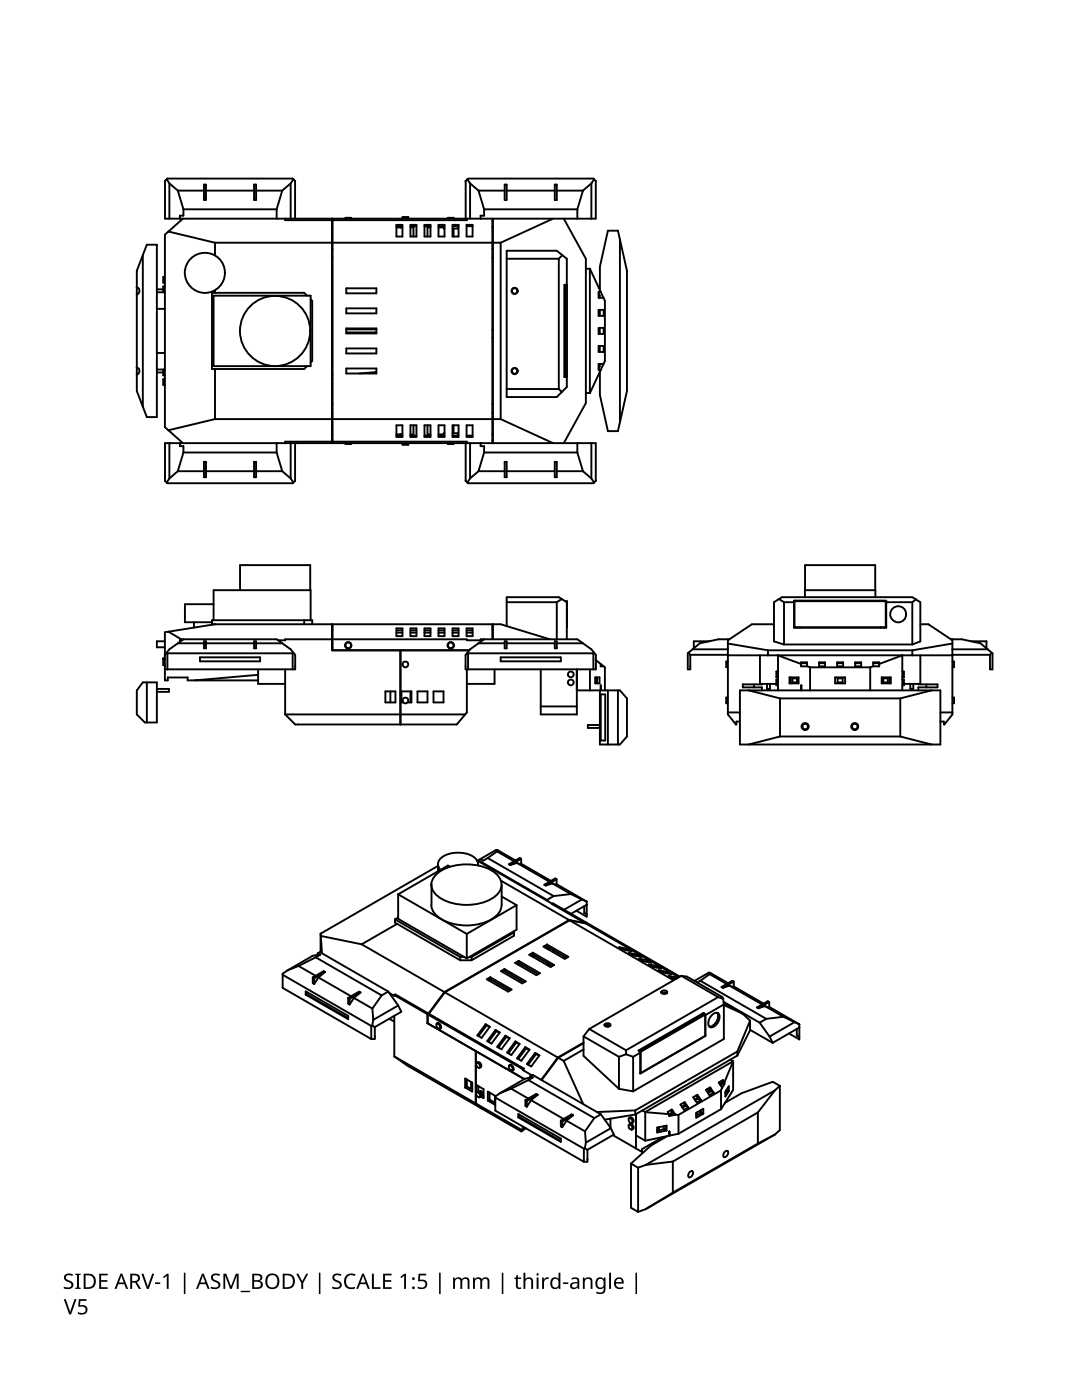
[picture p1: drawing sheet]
<svg xmlns="http://www.w3.org/2000/svg" width="216mm" height="279mm" viewBox="0 0 216 279" stroke-linecap="round" stroke-linejoin="round" font-family="sans-serif">
<g fill="none" stroke="#000" stroke-width=".38">
<path d="M33.3 35.8l.5 .8M33.8 36.6l1.7 1.4M33.8 36.6v7M35.5 38h5.2M35.5 38l1.1 3.8M40.7 36.8h.4v3.1h-.4zM41.1 38h9.6M50.7 36.8h.4v3.1h-.4zM51.1 38h5.2M56.3 38l-1.1 3.8M58 36.6v7M58 36.6l-1.7 1.4"/>
<path d="M58.5 35.8l-.5 .8M93.3 35.8l.5 .8M93.8 36.6l1.7 1.4M93.8 36.6v7M95.5 38h5.2M95.5 38l1.1 3.8M100.7 36.8h.4v3.1h-.4zM101.1 38h9.6M110.7 36.8h.4v3.1h-.4zM111.1 38h5.2M116.3 38l-1.1 3.8M118 36.6v7"/>
<path d="M118 36.6l-1.7 1.4M118.5 35.8l-.5 .8M27.3 57.4a.72 .72 0 0 1 .5 .7 .72 .72 0 0 1-.5 .7M28.5 50.9v30.3M29.3 48.8h2v34.4h-2l-2-5.2v-24zM31.3 58.3h1.6M32.6 57.7h-1.3M32.9 55.3h-.3v1.1h.3M32.9 57.2h-.3v1.1M33.6 46.2l9.3 2.2M36.5 43.6l-3.6 3.2v38.4l3.6 3.2M36.6 41.8v1.2h-.7v.6"/>
<path d="M42.6 59h19.4v14.1h-19.4zM42.9 48.4h23.3M42.9 48.4v2.6M42.9 57.9v.5M55.2 41.8h-18.6M55.2 41.8v1.8M56.9 43.6v.3h9.3M61.3 59l-.6-.6h-18.4v15.2h18.4l.6-.5M62 59.7l.3 .3v12l-.3 .4M66.2 45.4h.2M66.2 44.1h.2M66.2 43.6v44.8"/>
<path d="M66.2 51.4h.2M66.2 49.6h.2M66.4 48.4h31.8M66.4 43.6v44.8M69.1 57.5h6v1h-6zM70.1 43.6v-.1h-1.2v.1M79.1 45.4h1.2M79.1 44.9h1.2v2.3h-1.2zM79.9 45.1v.3M80.3 45.1h-1.2M81.5 43.6v-.3h-1.2v.3M81.9 44.9h1.2v2.3h-1.2z"/>
<path d="M81.9 45.4h.6M82.5 45.1v2.1M83.1 45.1h-1.2M84.7 44.9h1.2v2.3h-1.2zM85.3 45.4h.6M85.3 45.1v2.1M85.9 45.1h-1.2M87.5 44.9h1.2v2.3h-1.2zM87.5 45.4h1.1M88.6 45.1v.5h.1M88.7 45.1h-1.2M90.3 44.9h1.2v2.3h-1.2z"/>
<path d="M90.5 45.6v1.6M90.5 43.6v-.1h-1.1v.1M91.4 45.1v.5h-1.1M91.5 45.1h-1.2M92.9 43.6v-7.5l.5-.5h25l.5 .5v7.5h-86v-7.5l.5-.5h25l.5 .5v7.5M93.1 44.9h1.2v2.3h-1.2zM93.2 43.6v.3h-26.8M94.3 45.1h-1.2M96.6 41.8v1.2h-.7v.6M98.2 51.4h.2M98.2 49.6h.2M98.2 45.3h.2"/>
<path d="M98.2 44.1h.2M98.2 43.6v44.8M98.4 43.6v44.8M98.4 48.4h1.5M99.9 48.4v35.2M101.1 51.6h10.4M110.4 43.6l-10.5 4.8M111.5 51.6v26M112.2 50.9l-.7 .7M112.5 43.6l4.4 8v28.8l-4.4 8M112.7 56.8v18.4M112.8 56.9h.3v18.2h-.3z"/>
<path d="M113.1 56.8v.1M113.1 56.8h-.5v18.4h.5M113.1 56.8v-5.2l-2-1.6h-10v29.2h10l2-2v-2M115.2 41.8v1.8M115.2 41.8h-18.6M117.7 53.6l3 6.4v12l-.8 1.8M117.7 53.6v24.8M117.7 53.6h-.8M119.4 58.5l.3 .5v.4M119.7 57.9v-4.7l1.6-7.2h2l1.8 8v24l-1.8 8h-2l-1.6-7.2v-4.6M119.9 58.2h-.5v1.2h1M123.7 47.8v36.5"/>
<path d="M27.3 73.4a.72 .72 0 0 1 .5 .7 .72 .72 0 0 1-.5 .7M31.3 73.7h1.6M31.3 70.4h1.6M32.6 74.3h-1.3M32.9 73.8h-.3v1.1h.3M32.9 75.7h-.3v1.1h.3M32.9 61.6h-1.6M42.9 73.6v10M66.2 74.8h.2M66.2 75.6h.2M69.1 61.5h6v1h-6zM69.1 65.5h6v1h-6z"/>
<path d="M69.1 69.5h6v1h-6zM69.1 73.5h6v1h-6zM69.1 66.3h6M75.1 74.3l-3.5 .2M75.1 65.7h-6M98.2 65.9h.2M98.4 67.4h-.2M111.5 77.6l.6 .6M111.5 77.6h-10.4M113.1 75.1v.1M116.9 78.4h.8M119.4 61.8h1.1v1.2h-1.1z"/>
<path d="M119.4 65.4h1.1v1.2h-1.1zM119.4 69h1.1v1.2h-1.1zM119.4 72.7h.3M119.4 62.8h.3M119.6 73.3h-.2M119.7 62.2h-.3M119.7 61.8v1.2M119.7 65.4v1.2M119.7 69v1.2M119.7 72.6v.5l-.3 .5M119.9 73.8l-2.2 4.6M120.4 72.6h-1v1.2h.5"/>
<path d="M33.8 88.4v7.1M33.8 95.5l-.5 .8M35.5 94l-1.7 1.5M35.9 88.4v.6h.7v1.3M36.6 90.3h18.6M36.6 90.3l-1.1 3.7M40.7 94h-5.2M40.7 92.2h.4v3h-.4zM42.9 83.6l-9.3 2.3M50.7 94h-9.6M50.7 92.2h.4v3h-.4zM55.2 88.4v1.9"/>
<path d="M55.2 90.3l1.1 3.7M56.3 94h-5.2M56.3 94l1.7 1.5M58 88.4v7.1M58 95.5l.5 .8M58.9 88.4v7.5l-.5 .5h-25l-.5-.5v-7.5h86v7.5l-.5 .5h-25l-.5-.5v-7.5M66.2 83.6h-23.3M66.2 88h.2M66.2 88.1h-9.3v.3M66.4 86.7h-.2M66.4 82.4h-.2M66.4 80.6h-.2"/>
<path d="M66.4 88.1h26.8v.3M70.1 88.4v.2h-1.2v-.2M79.1 84.9h1.2v2.3h-1.2zM79.1 86.9h1.2M79.9 86.7v.2M80.3 86.7h-1.2M81.5 88.4v.4h-1.2v-.4M81.9 86.9h1.2M81.9 84.9h1.2v2.3h-1.2zM82.5 86.7h-.6M82.5 84.9v2M84.7 86.9h1.2"/>
<path d="M84.7 84.9h1.2v2.3h-1.2zM85.3 84.9v2M85.9 86.7h-.6M87.5 86.9h1.2M87.5 84.9h1.2v2.3h-1.2zM88.6 86.7h-1.1M88.7 86.5h-.1v.4M90.3 86.5h1.1v.4M90.3 86.9h1.2M90.3 84.9h1.2v2.3h-1.2zM90.5 84.9v1.6M90.5 88.4v.2h-1.1v-.2"/>
<path d="M93.1 84.9h1.2v2.3h-1.2zM93.1 86.9h1.2M93.8 88.4v7.1M93.8 95.5l-.5 .8M95.5 94l-1.7 1.5M95.9 88.4v.6h.7v1.3M96.6 90.3h18.6M96.6 90.3l-1.1 3.7M98.2 83.6h-31.8M98.4 82.4h-.2M98.4 80.6h-.2M98.4 86.8h-.2"/>
<path d="M98.4 88h-.2M99.9 83.6l10.5 4.8M99.9 83.6h-1.5M100.7 92.2h.4v3h-.4zM100.7 94h-5.2M110.7 92.2h.4v3h-.4zM110.7 94h-9.6M115.2 88.4v1.9M115.2 90.3l1.1 3.7M116.3 94l1.7 1.5M116.3 94h-5.2M118 88.4v7.1"/>
<path d="M118 95.5l.5 .8M61.9 117.8v-5h-14v5M112.1 119.6l-1 .6M155.4 119.6l.6-.4h26l1.6 1v7.8l-1.6 .6M155.4 119.6l-1 .6v7.8l2 .6M155.4 119.6l1 .6M158.4 119.9l18 .1M158.4 119.9h18.4v5.4h-18.4zM158.5 120h18.2v5.2h-18.2zM158.8 119.9v.1M159.6 119.9v.1M160.6 117.8h14.1"/>
<path d="M160.6 119.2v-6.4h14l.1 6.4M175.6 119.9v.1M182.8 119.6l-.8 .6M28.5 136.2h2.8v8h-2.4l-1.6-1.6v-4.8zM29.3 136.2v8M31.3 137.5h2.4v.6h-2.4M32.9 131.4h-.3v1.4h.3M32.9 131.6h-.3M32.9 128h-1.6v1.2h1.6M33.3 130.3l.1 .1M33.4 130.4v3.2M33.4 130.4h25"/>
<path d="M33.6 126.1l2.6 1.5M35.9 128.1v-.5h19.3l2.8 2 .9 1.1v2.9h-26M36.6 127.6l-2.8 2-.9 1.1v5.1h.6v-.6h3.9v.6h14.1M38.7 124.2v1.1M39.9 131.2h12v.8h-12zM40.7 128h.4v1.4h-.4zM40.7 128.4h-5.2M42.6 123.8v-6h19.4v6M42.6 120.6h-5.7v3.6h5.4M42.9 124.6l-10 1.6v4.5M50.7 128h.4v1.4h-.4zM50.7 128.4h-9.6"/>
<path d="M51.5 133.6v2.9h5.4M51.5 134.7l-12.6 1.1M56.3 128.4h-5.2M56.9 133.6v9M58.4 130.4v3.2M58.5 130.3l-.1 .1M58.9 133h.1M60.7 123.8v.8M62.3 124.6v-.8h-20v.8h23.9v5.2h27.4M66.2 128.5h.2M66.2 127.6h-9.3v.2h-1.4M66.2 125.7h.2"/>
<path d="M66.2 129.3h.2M66.4 125.1h-.2M66.4 127.6h26.8v.2h2.7M76.9 138h2v2.2h-2zM77.9 138v2.2M79.1 125.4h1.2v1.6h-1.2zM79.9 129.8v14.8M80.3 125.8h-1.2M80.3 126.3h-1.2M81.9 138v2.2M81.9 125.4h1.2v1.6h-1.2zM83.1 125.8h-1.2"/>
<path d="M83.1 126.3h-1.2M83.3 138h2v2.2h-2zM84.7 125.4h1.2v1.6h-1.2zM85.9 125.8h-1.2M85.9 126.3h-1.2M86.5 138h2v2.2h-2zM87.5 125.4h1.2v1.6h-1.2zM88.7 125.8h-1.2M88.7 126.3h-1.2M90.3 125.4h1.2v1.6h-1.2zM91.5 125.8h-1.2M91.5 126.3h-1.2"/>
<path d="M92.9 133h.1M93.1 125.4h1.2v1.6h-1.2zM93.2 133.6v8.6l-2 2.4h-32.3l-2-2M93.3 130.3l.1 .1M93.4 130.4v3.2M93.4 130.4h25M94.3 125.8h-1.2M94.3 126.3h-1.2M96.6 127.6l-2.8 2-.9 1.1v2.9h26v-2.9l-.9-1.1-2.8-2h-19.3v.5M98.2 127.6v-3h-31.8v5.2M98.2 125.7h.2M98.4 125.1h-.2"/>
<path d="M98.7 133.6v2.9h-5.5M99.9 131.2h12v.8h-12zM100.7 128h.4v1.4h-.4zM100.7 128.4h-5.2M101.1 125v-5.8h10.4l1.6 1v7.4M107.9 133.6v9h7.2v-9M109.7 127.6l-9.8-3h-1.5v3M110.7 128h.4v1.4h-.4zM110.7 128.4h-9.6M111.1 120.2v7.4M111.1 120.2h-10M112.8 120h.3v5.2"/>
<path d="M116.3 128.4h-5.2M117.7 133.6v4.2M118.4 130.4v3.2M118.5 130.3l-.1 .1M118.8 135.2h.8v1.2h-.8zM118.8 135.4h.3v.8h-.3M118.9 133h.1M118.9 131.7l1.8 1.5v4.6M119.1 135.2v.2M119.1 136.2v.2M119.7 137.8v10.8h4l1.4-1.6v-7.6l-1.4-1.6h-8.6M119.9 137.6h.1"/>
<path d="M119.9 132.5v.5h.5M119.9 138.6h.9v9.2h-.9zM119.9 137.8v-1v1M121.3 137.8v10.8M123.3 137.8v10.8M137.4 130.3l.3 .4M137.7 133h.1M137.7 130.7h7.5M141.5 128h-3.1v1.4M145.2 130.8v11.8l1.6 2 .1-.6h.7M145.2 132h-.3v1.2h.3M145.2 130.7v.1"/>
<path d="M145.2 128.4l8 1.4M145.2 139.2h-.3v1.2h.3M145.2 129.6h-7M145.2 127.6v3.1M145.5 127.6h-2.1l-3.8 .8-2.4 2v3.2h.5v-2.9M147.6 137.8h40v10.8h-40zM149.4 137.8l6.2 1.6M150.4 136.6v.6M151.6 130.8v5.7h3.3M152 136.5v.1h-3.8v.6h3.8v.6M153 136.5v1h.6v-1M153.2 129.8v1"/>
<path d="M154.4 124.6h-4.4l-4.8 3.2M155.2 130.8l4.6 1.7M155.2 130.8h.1M155.2 130.8v7M155.2 135.6h-.3v1.2h.3M155.2 134h-.3v1.2h.3M155.6 139.4v7.6M156.4 128.6h25.6M156.4 120.2h2M156.4 120.2v8.4M157.5 135.2h1.8v1.2h-1.8zM157.8 135.2v1.2"/>
<path d="M158.1 135.4h1v.8h-1zM158.4 125.1h.1M158.8 125.2v.1M159 135.4v.8M159.6 125.2v.1M159.8 132.2h1.2v.8h-1.2zM159.8 132.4h1.2M159.9 137.6h-.1M159.9 137.8v-1l-.1 1M161 133l.6 .2M161.6 133.2v4.6M161.6 133.2h12"/>
<path d="M163.4 132.2h1.2v.8h-1.2zM163.4 132.4h1.2M166.6 135.2h2v1.2h-2zM167 132.2h1.2v.8h-1.2zM167 132.4h1.2M167.1 135.4h1v.8h-1zM170.6 132.2h1.2v.8h-1.2zM170.6 132.4h1.2M173.6 133.2v4.6M174.2 132.2h1.2v.8h-1.2zM174.2 132.4h1.2M174.2 133l-.6 .2"/>
<path d="M175.6 125.2v.1M175.9 135.2h1.8v1.2h-1.8zM176.1 135.4h1.1v.8h-1.1zM176.3 135.4v.8M176.4 125.2v.1M176.7 120.2h5.3M176.8 125h-.1M177.5 135.2v1.2M179.6 139.4h-24M179.6 139.4v7.6M180 130.8l-4.6 1.7M180 130.8h.1"/>
<path d="M180 135.6h.4v1.2h-.4M180 134h.4v1.2h-.4M180 130.8v7M181.6 136.5v1h.6v-1M182 120.2v8.4M182 129.8v1M182 129.8h-28.8M183.2 136.5v.1h3.9v.6h-3.9v.6M183.6 124.6h1.6l4.8 3.2M183.6 130.8v5.7h-3.2M184.8 136.6v.6M185.9 137.8l-6.3 1.6"/>
<path d="M189.7 127.6h2.2l3.7 .8 2.4 2v3.2h-.5v-2.9M190 127.6v15l-1.6 2-.1-.6h-.7M190 132h.4v1.2h-.4M190 130.8h-44.8M190 128.4l-8 1.4M190 139.2h.4v1.2h-.4M190 130.7h7.5M190 129.6h7.1M193.8 128h3v1.4M197.5 130.7h.1M197.5 133h.1M197.9 130.3l-.4 .4"/>
<path d="M56.9 142.6h35.9M81.3 140.2h.8v-2.2h-2v2.2h.4M115.1 141h-7.2M119.7 144.7h-2.4v.6h2.4M147.6 142.2h-2.4M155.6 147h24M155.6 147l-6.2 1.6M179.6 147l6.3 1.6M190 142.2h-2.4M79.4 178.5v4.9l13.7 7.9M79.4 178.5l13.7 7.9M86.1 176.5v4.1"/>
<path d="M86.9 174.7a9.4 9.4 0 0 1 8.4-2 5.8 5.8 0 0 1 4.7 3.2 3.2 3.2 0 0 1-2 3.5 10.6 10.6 0 0 1-10.6-.5 2.71 2.71 0 0 1-.5-4.2zM87.4 172.8l-23.4 13.5M87.4 172.5v1.4M89.8 173l-.4-.3-10 5.8M95.3 171.9l14.9 8.5M95.4 172.5v.2v-.1a2.19 2.19 0 0 0-1.8-2.1 5.8 5.8 0 0 0-5.9 1.1 1.55 1.55 0 0 0 .2 2M95.5 171.7l13.7 7.9M95.5 171.7v.3M97.3 171.2l-.9 .6-.5-.3-.4 .2M97.3 171.2l13.2 7.6M99 169.6l.2 .3M99 169.6l-3.8 2.2"/>
<path d="M99 169.6l.4 .1 3.5 2M99.2 169.9l3.4 2M99.2 169.9l-1.9 1.3M100 175.8l13.6 7.8M100.1 176.5v4.1M100.1 178.9l3 1.7M103.1 172.2l6.5 3.8M103.1 172.2l-1.3 .4M104 171.4l-.3-.2-2.2 1.3 .3 .1M104 171.4l-2.2 1.2M104 172.4l5.9 3.4M104 171.4v1.1l-.9-.3"/>
<path d="M109.2 179.6l.2 .3M110.2 176.3l3.7 2.1M110.2 176.3l-1.3 .4M110.5 178.8l-1.3 .8M111.1 175.5l-.3-.2-2.2 1.3 .3 .1M111.1 176.5l6 3.4M111.1 175.5l-2.2 1.2M111.1 175.5v1.1l-.9-.3M113.9 178.4l-3.4 .4M113.9 178.4l2.2 1.1M116.1 179.5l1 .4M116.1 179.5l-3.6 2.1"/>
<path d="M117.1 179.9v3l-2.1-1.1M117.1 179.9h.1M56.4 194.5l17.7 10.2M57.4 193.7l-1 .6v2.9l17.7 10.2M59.6 192.8l3.4 1.9M59.6 192.8l-2.2 .9M61 197.8l8.5 4.9v.7l-8.5-4.9zM61.2 198.4l8.3 4.8M61.2 198.4l-.2 .1M61.2 197.9v.5M62.4 195.1v1.1l.3 .2M62.4 195.1l.3 .1"/>
<path d="M62.7 195.2v1.2M63 191.1l13.2 7.6M63 191.1l-3.4 1.7M63.4 190.3l.4-.3 13.7 7.9M63.4 190.3l.5 .2M63.4 190.5l-1.1 .3-4.9 2.9M63.4 190.3v.4l.5-.2M63.5 195.1l6.5 3.7M63.5 195.1l-.8 1.3M63.9 190.5l-.9 .6M64 186.3v3.8M64 186.3v.5"/>
<path d="M64 186.8l8.2 1.7M64 186.8l.2 3.4M64.9 194l-.3-.2-2.2 1.3M64.9 194l-2.2 1.2M64.9 194l-1.4 1.1M69.5 199.2l.3 .1M69.5 199.2v1.1l.3 .2M69.8 199.3v1.2M70.6 199.2l-.8 1.3M70.6 199.2l3.7 2.1M71.9 198.1l-.2-.2-2.2 1.3M71.9 198.1l-2.1 1.2"/>
<path d="M71.9 198.1l-1.3 1.1M72.2 188.5l16.5 9.5M76.2 198.7l-1.9 2.6M77.5 197.9l-1.3 .8M77.5 197.9l2 2.8M77.7 198.2l1 .5v-.1M78.7 198.6l6.6 3.8M78.7 198.6l.2-.1 6.6 3.8M78.8 183.5v.6l13 7.5M78.8 183.5l13 7.5M79.2 184.4l-7 4.1M79.4 183.1l-.6 .4"/>
<path d="M86.1 180.6a4.1 4.1 0 0 0 2.9 3.3 10.5 10.5 0 0 0 9.7-.9 3 3 0 0 0 1.4-2.4M88.7 198l-3.2 4.3M88.8 198l22.5 13.1M88.8 198l-3.2 4.3M91.8 191v.6M92.6 191h-.8M93.1 186.4v4.9M94.1 191v.6M94.1 191.6h-2.3M94.1 191h-.5M97.1 195.4l.7-.4 4.3 2.5-.7 .4zM97.8 195.4l-.3 .2"/>
<path d="M97.8 195v.4M97.8 195.4l3.9 2.3M100 193.8l.7-.4 4.2 2.4-.7 .5zM100.7 193.4v.4M100.7 193.8l3.9 2.2M100.7 193.8l-.4 .2M102.6 185.8v.9l-8.5 4.9M102.6 186.1l-8.5 4.9M102.8 192.2l.7-.4 4.2 2.4-.7 .4zM103.1 180.6l-10 5.8M103.1 180.6v4.9l-10 5.8M103.5 192.2l3.9 2.2"/>
<path d="M103.5 191.8v.4M103.5 192.2l-.1 .3M105.6 190.5l.7-.4 4.3 2.5-.7 .4zM106.3 190.5l-.3 .2M106.3 190.5l3.9 2.3M106.3 190.1v.4M106.6 190.7l-.4 .2M106.7 190.8l-.3 .2M108.4 188.9l.8-.4 4.2 2.4-.7 .5zM109.2 188.5v.4M109.2 188.9l3.9 2.2M109.2 188.9l-.4 .2"/>
<path d="M109.2 189.3l.4-.2v.5M109.2 192.2v.4M109.2 189.3v.1M109.6 192.4v.4M110.1 180.4l.3-.1 6.6 3.8-.3 .1zM110.4 189.6v.4M113.6 183.6l-24.9 14.4M113.6 183.6l3.2 .7M116.6 180.9v1.3l.5 .3M116.8 184.3l.2-.1 18.7 10.7M116.8 184.3l18.7 10.7M117 184.1v.1"/>
<path d="M117.1 180.6l-3.2 1.8M117.1 180.6h.1M123.5 189l1.7 .4 .8 .4-1.6-.3zM125.2 189.4l-.2 .3M125.5 190.2l1.7 .3 .8 .5-1.6-.3zM127.2 190.5l-.2 .3M127.5 191.3l1.6 .3 .9 .5-1.7-.3zM129.1 191.6l-.1 .3M129.5 192.5l1.6 .3 .9 .5-1.7-.3zM131.1 192.8l-.1 .3M131.5 193.6l1.6 .3 .8 .5-1.6-.3zM132 197.8a.73 .73 0 0 1 1.1 .2 .73 .73 0 0 1-1.2 0z"/>
<path d="M132 198.2l.5-.2 .6 .2M133.1 193.9l-.1 .3M134.4 195.6l-20.8-11.9-24.8 14.3M135.1 195.1l-1.7-.3 .9 .4 .6 .2M135.1 195.1l-.1 .2M135.1 195.1l.1 .1M136 194.7l7.3 4.3M136 194.7l-18.4 10.7M136 194.7l1.1 .2 7.1 4.1 .1 .4M139.7 195.7l-.6 .4M139.7 195.7l13.2 7.6M141.4 194.1l-2.8 1.7"/>
<path d="M141.4 194.1l.4 .1 3.5 2M141.4 194.1l.2 .3M141.6 194.4l3.4 2M141.6 194.4l-1.9 1.3M143.3 199l1 .4M143.3 199l-18.4 10.6M144.3 199.4l.1 1.1M144.4 199.9l7.2 4.2M145.6 196.7l6.5 3.8M145.6 196.7l-1.4 .4M146.4 195.9l-.3-.2-2.1 1.3 .2 .1M146.4 195.9l-2.2 1.2"/>
<path d="M146.4 196.9l6 3.4M146.4 195.9v1.1l-.8-.3M153.5 200l-.3-.2-2.2 1.3 .3 .1M153.5 200l-2.2 1.2M153.5 200v1.1l-.9-.3M74.1 204.7v2.7M74.3 204.6l-.2 .1M74.3 204.6l.5 .4M74.3 201.3l.2 2.2M74.5 203.5l-.2 1.1M74.8 206.9h.1M74.8 205v2.4h-.7"/>
<path d="M77.7 203.3l1 .6M78.7 210.8l25.4 14.7M78.7 210.8l2.5 1.8 22.8 13.2M78.7 202.7v8.1M79.5 200.7l-5 2.8M79.5 200.7l.6 1.2-5.3 3.1M85.3 202.4v1.8M85.3 204.2l19.3 11.2M85.4 204.1l-.1 .1M85.4 202.4v1.8M85.4 202.4l18.9 11M85.5 202.3l-.2 .1"/>
<path d="M85.6 202.3l18.9 11M85.6 202.3l-.2 .1M87.1 204.3a.6 .6 0 0 1 .8 .2 .6 .6 0 0 1 0 .8h-.2M87.2 204.3a.66 .66 0 0 1 .5 1 .64 .64 0 0 1-.5-1zM87.3 204.1l-.1 .2M87.4 204.2l-.2 .1M87.8 205.2h.1M88 205.1l-.2 .2M92.8 215.2l1.4 .9v1.8l-1.4-.9zM93.2 216.8l.7 .4h.1M93.2 215.4v1.4M93.2 216.8l-.4 .2"/>
<path d="M94 215.9v1.3M94 217.2l.2 .1M94.9 209.8v10.4l1.2 1M95 209.8v10.4M95.1 218v-1.5l1.4 .9v1.8l-.6-.4M95.1 218a.64 .64 0 0 1 .6 1 .66 .66 0 0 1-.6-1zM95.1 212.1a.66 .66 0 0 1 .6 1 .66 .66 0 0 1-.6-1zM95.3 217.9a.64 .64 0 0 1 .6 .3 .64 .64 0 0 1 0 .7M95.3 212a.58 .58 0 0 1 .7 .4 .58 .58 0 0 1-.3 .7M95.4 217.8l-.3 .2M95.4 212l-.3 .1M95.4 216.8v1"/>
<path d="M95.7 217.9l.1-.1a.45 .45 0 0 1 .5 .2 .45 .45 0 0 1-.2 .6M95.7 218l.1-.1a.39 .39 0 0 1 .4 .1 .39 .39 0 0 1-.1 .5h-.1l.5 .2M95.8 217.9h.2l.1 .2 .1 .2-.1 .1M95.9 217.9h-.2M95.9 218.8l-.2 .2M96.2 218.4l-.2 .1M96.9 204.4l.8 .5-1.6 2.2-.9-.5zM96.9 204.4l.2 .2M97.1 204.6l.6 .4M97.1 204.6l-1.6 2.2M97.3 217.9l1.5 .8v1.8l-1.5-.9zM97.7 219.5l1.1 .6"/>
<path d="M97.7 219.5l-.4 .1M97.7 218v1.5M98.8 219l17.7 10.2M98.9 205.6l.8 .4-1.6 2.3-.9-.5zM98.9 205.6l.2 .2M99.1 205.8l.6 .3M99.1 205.8l-1.6 2.1M99.8 218.2l-1 .6v2.8l17.7 10.3M100.9 206.7l.8 .5-1.6 2.2-.9-.5zM100.9 206.7l.1 .2M101 206.9l.6 .4M101 206.9l-1.5 2.2"/>
<path d="M101.6 212.7a.6 .6 0 0 1 .8 .1 .6 .6 0 0 1 0 .8l-.2 .1M101.6 212.6a.68 .68 0 0 1 .6 1.1 .68 .68 0 0 1-.6-1.1zM101.8 212.5l-.1 .1M101.9 212.5l-.3 .1M102 217.3l3.4 1.9M102 217.3l-2.2 .9M102.3 213.6h.1M102.4 213.5l-.2 .1M102.8 207.8l.2 .3M102.8 207.8l.9 .5-1.7 2.3-.8-.5zM103 208.1l.6 .3M103 208.1l-1.6 2.1"/>
<path d="M104.3 213.4v.1M104.3 213.5l1.8 1.1M104.5 213.3l-.2 .1M104.5 213.3l-.2 .2M104.8 209l.2 .2M104.8 209l.9 .5-1.7 2.2-.8-.5zM104.8 219.6l.3 .1M104.8 219.6v1.1l.3 .2M105 209.2l.6 .4M105 209.2l-1.6 2.1M105.1 219.7v1.2M105.4 215.6l-3.4 1.7"/>
<path d="M105.4 215.6l13.2 7.5M105.8 214.8l.5-.3 13.6 7.9M105.8 214.8v.4l.5-.2M105.8 215l-1 .3-5 2.9M105.8 214.8l.5 .2M106 219.6l6.5 3.7M106 219.6l-.9 1.3M106.3 215l-.9 .6M106.8 210.1l.2 .2M106.8 210.1l.8 .5-1.6 2.2-.9-.5zM107 210.3l.6 .4M107 210.3l-1.6 2.2"/>
<path d="M107.3 218.5l-.3-.2-2.2 1.3M107.3 218.5l-1.3 1.1M107.3 218.5l-2.2 1.2M111.3 211.1l-3.3 4.4M111.4 211.1l-3.3 4.5M111.4 211.1l1.1 .6M112.5 211.7l3.9 8.7M116.4 206.8v3.9l7.1 6.6M116.4 208.2l-5 2.9M116.4 209.4l-3.9 2.3M116.4 208.1l-5.1 3M116.4 206.8l7.1 4.1"/>
<path d="M117.6 205.4l7.3 4.2M117.6 205.4l-1.2 1.4M120.7 204.4a.81 .81 0 0 1 1.1 .2 .68 .68 0 0 1-.6 .3 .68 .68 0 0 1-.6-.3zM120.7 204.8l.5-.2 .6 .2M123.5 217.3l2.8 .5M123.5 210.9v6.4M124.9 209.6v.8M124.9 210.4l1.4 .5M124.9 210.4l-1.4 .5M126.3 210.9v6.9M127.6 209.8l.2 .1M127.6 209.8v.1"/>
<path d="M127.7 210.1l-1.4 .8M127.7 214.1l.1 .1M127.8 209.9v4.3M138.3 219l.9-.5 .7 1-.9 .5zM138.9 218.6l.4 .6M139.2 219.1l-.6 .3M139.3 219.2l-.6 .4M139.3 219.2l.6 .3M139.9 202.4l.1 .2M140.1 202.3l.2 .1M140.2 202.3h.1M140.3 202.4v.1"/>
<path d="M140.3 202.3v.1M140.3 202.4h.1M140.6 202.4l-.2-.3-13 7.6 .3 .4M140.7 206.7l-12.9 7.5M140.7 202.5l-.2-.2-12.9 7.5M140.7 202.5l-12.9 7.4M140.7 206.7h.1M140.7 202.5l.1 .1M140.7 202.5v4.2M140.8 206.7l-13.1 7.6v-4.2M140.8 202.6v4.1M140.9 217.5l.8-.5 .7 1.1-.8 .5z"/>
<path d="M141.1 217.4l.5 .3M141.5 217.2l.4 .6M141.8 217.6l-.6 .4M141.9 217.8l-.6 .3M141.9 217.8l.5 .3M141.9 202.7a.98 .98 0 0 1 1.6-.3 2.14 2.14 0 0 1-1.6 2.6 .76 .76 0 0 1-.6-1zM143.1 202.1a1.99 1.99 0 0 1-1.6 2.8M143.5 216.2l.4 .2M143.9 216.4l-.2 .1M143.9 217.6v3.8M143.9 217.6l-8.5 4.9M143.9 215.7v.7"/>
<path d="M144 215.7l.2 .5M144 216.4h-.1M144.1 217.1l-.2 .5M144.2 216.2l.4 .2M144.2 216.2l-.4 .4M144.4 200.1l3.8 2.2M144.4 200.6l3.8 1.7M144.4 200.5l-3.6 2.1M144.4 200.5v6.9l-18.1 10.4M144.6 216l-.3-.5-.9 .5 .7 1.1M144.6 216.4l-.5 .7M144.6 216v.4"/>
<path d="M144.9 217.7l.5 .1M144.9 217.5l-.2 .6M145.4 216.8v1l-.7 1v-.9zM145.7 211.5l.6 .3M146.3 211.8h.1M146.3 211.8l-17.6 10.1M146.3 211.8l-1.7 4.2M146.3 211.8v5.7l-2.4 3.9M147.1 210.7l-20.3 11.7M147.1 209.9l-20.3 11.7M147.1 209.9v.8M148.2 202.3l1.5 1.4"/>
<path d="M149.7 203.7v1.9l-2.6 5.1M149.7 205.5l4.5 2.6M149.7 203.7l-2.6 6.2M151.6 204.1l2 2.8M152.6 200.8l3.7 2.1M152.6 200.8l-1.3 .4M152.9 203.3l-1.3 .8M153.5 201l6 3.4M153.6 206.9l.6 1.2M154.6 217.6l-3.4 4.4M154.6 217.6l-25.7 14.9M155.6 216.7v8.8l-1 .9"/>
<path d="M155.6 216.7l-1.4-.8-6.2 2.3-3.3 1.9M155.6 216.7l-1 .9M156.3 202.9l-3.4 .4M156.3 202.9l2.2 1.1M158.5 204l-4.9 2.9M158.5 204l1 .4M159 205.3v1.4l.5 .3M159.5 205.1h.1M159.5 205.1l-5.3 3M159.5 204.4v3l-2.1-1.1M103.4 222.3l8.5 4.9v.7l-8.5-4.9zM103.6 222.9l-.2 .1"/>
<path d="M103.6 222.9l8.3 4.8M103.6 222.4v.5M104.1 225.5l-.1 .3M104.3 224.8v.5M104.3 225.3l-.2 .2M104.7 225.1l-.4 .2M104.9 225.2l-.9 .6M111.9 223.6v1.2l.3 .2M111.9 223.6l.3 .2M112.2 223.8v1.2M113 223.6l3.7 2.2M113 223.6l-.8 1.4"/>
<path d="M114.4 222.6l-.3-.2-2.2 1.2M114.4 222.6l-2.2 1.2M114.4 222.6l-1.4 1M116.5 229.2v2.7M116.7 229.1l-.2 .1M116.7 229.1l.5 .4M116.7 225.8l.2 2.2M116.9 228l-.2 1.1M117.2 231.4h.1M117.2 229.5v2.4h-.7M118.6 223.1l-1.9 2.7M119.9 222.4l-1.3 .7"/>
<path d="M119.9 222.4l2 2.8M121.8 223.3v1.8M121.9 225.2l-5 2.8M121.9 225.2l.6 1.2-5.3 3.1M122.3 226.5l5.7 3.4 .1-.6 4.2-2.4M125.5 224.5a.66 .66 0 0 1 .6 .9 .64 .64 0 0 1-.6-.9zM125.5 223.1a.68 .68 0 0 1 .6 1.1 .68 .68 0 0 1-.6-1.1zM125.7 224.3a.66 .66 0 0 1 .6 1M125.7 223a.66 .66 0 0 1 .6 1M125.8 224.3l-.3 .1M125.8 223l-.3 .1M125.9 232.2l1.4 .8"/>
<path d="M125.9 232.2v8.8l1.4 .9M126.3 225.3l-.2 .1M126.3 224l-.2 .1M126.8 221.6v.8M126.8 222.4l-6.1 1M126.8 221.6l-7.7 .3M126.9 222.3v6.9M126.9 226.6l1.8 1.1M127.3 233v8.9M128.2 221.6l.5 .3M128.7 221.9l.1 .1M128.7 222l4.8 .4"/>
<path d="M128.7 222l.1 5.7M128.9 232.5l-1.6 .5M131.1 225l1.9-.4v1l-1.9 .4zM131.5 225v.6l-.1-.6M132.4 224.8v.6M132.8 225.3l.2 .3M132.8 224.7v.6M132.8 225.3l-1.7 .3M133.2 226.7l-3.3 1.9-4 3.6M133.5 222.4l-.3-.5 .9-.5 .7 1.1M133.5 222.4v.3l1.3-.2M133.5 226.4h.1"/>
<path d="M133.6 226.5h-.1M133.6 226.2h-.1M133.8 221.6l.4 .6M134.1 222l-.6 .4M134.2 222.2l.6 .3M134.2 222.2l-.7 .2M134.3 231.8l-5.4 .7M134.3 231.8v6.2M134.3 238l-5.4 3.3M134.8 222.5h.1M134.8 222.5h.6M135.4 222.5v3.8"/>
<path d="M135.4 226.3l-1.8 .3v-.8l-.1 .9-4.8 1M135.8 220.4l.8-.4 .7 1-.8 .5zM136.4 220.1l.4 .6M136.7 220.5l-.6 .4M136.8 220.7l.5 .3M136.8 220.7l-.6 .4M137.7 233.9l.4-.1a.76 .76 0 0 1 .1 .8 .76 .76 0 0 1-.7 .4 .79 .79 0 0 1 .2-1.1zM138.9 222.5l.1 .1M138.9 222.1l1.4-.8v1l-1.4 .8zM139 222.5l-.1 .1M139 222v.6M139.8 221.6v.6l-.8 .4"/>
<path d="M139.9 222l.4 .3M139.9 222l-.1 .1M139.9 221.5v.5M143.9 221.4l-8.5 4.9M144.6 229.9l.6-.2a.83 .83 0 0 1-.8 1.2 .81 .81 0 0 1 .2-1zM151.2 228.2l-16.9 9.8M151.2 222l-16.9 9.8M151.2 222v6.2M154.6 226.4l-3.4 1.8M154.6 226.4l-25.7 14.9M128.9 241.3l-1.6 .6"/>
<circle cx="40.9" cy="54.4" r="4"/>
<circle cx="102.7" cy="58" r=".56"/>
<circle cx="102.7" cy="58" r=".61"/>
<circle cx="54.9" cy="66" r="7"/>
<circle cx="102.7" cy="74" r=".56"/>
<circle cx="102.7" cy="74.1" r=".61"/>
<circle cx="69.5" cy="128.8" r=".63"/>
<circle cx="69.5" cy="128.8" r=".57"/>
<circle cx="80.9" cy="139.8" r=".58"/>
<circle cx="80.9" cy="132.6" r=".58"/>
<circle cx="89.9" cy="128.8" r=".63"/>
<circle cx="89.9" cy="128.8" r=".57"/>
<circle cx="113.9" cy="134.6" r=".57"/>
<circle cx="113.9" cy="136.2" r=".57"/>
<circle cx="179.2" cy="122.6" r="1.59"/>
<circle cx="160.6" cy="145" r=".69"/>
<circle cx="160.7" cy="145" r=".55"/>
<circle cx="170.5" cy="145" r=".69"/>
<circle cx="170.6" cy="145" r=".55"/>
</g>
<g fill="#000">
<path d="M12.7 259.3h.4l.9 2.6 .9-2.6h.4l-1.1 3h-.4zM12.9 254.5a1.44 1.44 0 0 1 1.7-.2l-.2 .3h-.1a.64 .64 0 0 0-.8-.1 .64 .64 0 0 0-.3 .6l.5 .4a.93 .93 0 0 1 .9 1.1 .93 .93 0 0 1-1.3 .7l-.6-.2v-.3a1.08 1.08 0 0 0 1.5-.2 1.08 1.08 0 0 0-1-.9 .8 .8 0 0 1-.3-1.2zM15 254.2h1.1v.2l-.4 .1v2.4l.4 .1v.2h-1.1v-.2l.4-.1v-2.4l-.4-.1zM19.8 254.2h1.7v.3h-1.3v1h1.2v.3h-1.2v1.1h1.3v.3h-1.7zM28.2 254.2h.4l.9 2.6 .9-2.6h.4l-1.1 3h-.4zM30.9 255.9h1.1v.4h-1.1zM32.5 254.8l.8-.6h.3v3h-.3v-2.6l-.6 .5zM42.2 254.5a1.44 1.44 0 0 1 1.7-.2l-.1 .3h-.2a.64 .64 0 0 0-.7-.1 .64 .64 0 0 0-.4 .6l.2 .3a1.24 1.24 0 0 1 1.3 1.2 1.31 1.31 0 0 1-1.9 .5v-.3a1.08 1.08 0 0 0 1.5-.2 1.08 1.08 0 0 0-1.1-.9 .8 .8 0 0 1-.3-1.2zM44.6 254.2h.5l1 2.5 1-2.5h.5v3h-.4l.1-2.6-1.1 2.6h-.3l-1-2.6v2.6h-.3zM48 257.6h1.9v.3h-1.9zM59.1 254.2h.4l.8 1.5 .8-1.5h.4l-1 1.9v1.1h-.4v-1.1zM66.5 254.5a1.44 1.44 0 0 1 1.6-.2l-.1 .3h-.2a.64 .64 0 0 0-.7-.1 .64 .64 0 0 0-.4 .6l.5 .4a.93 .93 0 0 1 1 1.1 .93 .93 0 0 1-1.3 .7l-.6-.2v-.3a1.08 1.08 0 0 0 1.5-.2 1.08 1.08 0 0 0-1.1-.9 .8 .8 0 0 1-.2-1.2z"/>
<path d="M69 254.6a1.69 1.69 0 0 1 2-.3l-.2 .4a1.19 1.19 0 0 0-1.5 .1 1.19 1.19 0 0 0-.2 1.4 1.15 1.15 0 0 0 1.7 .6v.3a1.56 1.56 0 0 1-1.8-.3 1.56 1.56 0 0 1-.2-1.9zM74.2 254.2h.4v2.7h1.3v.3h-1.7zM76.4 254.2h1.7v.3h-1.3v1h1.3v.3h-1.3v1.1h1.3v.3h-1.7zM79.9 254.8l.8-.6h.3v3h-.4l.1-2.6-.6 .5zM83.5 254.2h1.5v.3h-1.2v.9h.4a.99 .99 0 0 1 1 1.1 .99 .99 0 0 1-1.3 .8l-.6-.2v-.3a.88 .88 0 0 0 1 .2 .88 .88 0 0 0 .6-.8 .85 .85 0 0 0-1.3-.5l-.2-.1zM90.4 255h.3l.1 .3a.86 .86 0 0 1 1.4 0 .81 .81 0 0 1 .9-.4 .81 .81 0 0 1 .6 .8v1.5h-.4v-1.4a.56 .56 0 0 0-.7-.6 .56 .56 0 0 0-.4 .8v1.2h-.3v-1.4a.57 .57 0 0 0-.8-.6 .57 .57 0 0 0-.3 .8v1.2h-.4zM94.4 255h.3v.3a.86 .86 0 0 1 1.5 0 .81 .81 0 0 1 .9-.4 .81 .81 0 0 1 .6 .8v1.5h-.4v-1.4a.56 .56 0 0 0-.7-.6 .56 .56 0 0 0-.4 .8v1.2h-.4v-1.4a.57 .57 0 0 0-.7-.6 .57 .57 0 0 0-.3 .8v1.2h-.4zM103.1 254.4h.2v.6h.7v.2h-.7v1.4l.2 .3h.5v.3a.69 .69 0 0 1-1.1-.6v-1.4h-.3v-.1l.3-.2zM104.4 254h.4v1.3a.87 .87 0 0 1 1-.3 .87 .87 0 0 1 .6 .7v1.5h-.4v-1.4a.61 .61 0 0 0-.7-.6 .61 .61 0 0 0-.5 .9v1.1h-.4zM108.2 255h.3v.4l.4-.4 .6-.1v.4h-.5a.73 .73 0 0 0-.5 .7v1.2h-.3zM112.4 255.9h1v.4h-1zM116.3 255h.3l.1 .3a.87 .87 0 0 1 .9-.3 .87 .87 0 0 1 .6 .7v1.5h-.3v-1.4a.61 .61 0 0 0-.8-.6 .61 .61 0 0 0-.4 .8v1.2h-.4z"/>
<path d="M15.7 259.3h1.5v.3h-1.2v.9a1.02 1.02 0 0 1 1.5 .8 1.02 1.02 0 0 1-1.4 1l-.6-.1v-.4a.88 .88 0 0 0 1 .3 .88 .88 0 0 0 .6-.9 .85 .85 0 0 0-1.3-.4l-.2-.1z"/>
<path d="M16.7 254.2h.9a1.36 1.36 0 0 1 1.5 1.5 1.41 1.41 0 0 1-1.6 1.5h-.8zM17.1 254.5v2.4h.4a1.08 1.08 0 0 0 1.2-1.2 1.03 1.03 0 0 0-1.1-1.2z"/>
<path d="M24 254.2h.4l1.2 3h-.4l-.4-.9h-1.2l-.4 .9h-.3zM24.2 254.6l-.5 1.4h1z"/>
<path d="M26 254.2h.8a.87 .87 0 0 1 1.1 .6 .87 .87 0 0 1-.6 1.1l.9 1.3h-.5l-.7-1.2h-.6v1.2h-.4zM26.4 254.5v1.2h.4a.58 .58 0 0 0 .7-.6 .58 .58 0 0 0-.7-.6z"/>
<path d="M40.3 254.2h.3l1.2 3h-.4l-.3-.9h-1.2l-.4 .9h-.4zM40.5 254.6l-.5 1.4h1z"/>
<path d="M50.3 254.2h.9a.8 .8 0 0 1 1 .2 .8 .8 0 0 1-.1 1.1l-.3 .1a.83 .83 0 0 1 .6 1 .83 .83 0 0 1-1 .6h-1.1zM50.7 255.8v1.1h.6a.57 .57 0 0 0 .7-.6 .57 .57 0 0 0-.7-.5zM50.7 254.5v1h.6a.52 .52 0 0 0 .7-.5 .52 .52 0 0 0-.8-.5z"/>
<path d="M53.3 254.6a1.42 1.42 0 0 1 1.6-.3 1.42 1.42 0 0 1 .8 1.4 1.45 1.45 0 0 1-1.7 1.5 1.45 1.45 0 0 1-1-2zM53.7 254.7l-.3 .5-.1 .5a1.04 1.04 0 0 0 1.1 1.2 1.04 1.04 0 0 0 .9-1.3 1 1 0 0 0-.5-1 1 1 0 0 0-1.1 .1z"/>
<path d="M56.4 254.2h.9a1.36 1.36 0 0 1 1.5 1.5 1.41 1.41 0 0 1-1.5 1.5h-.9zM56.8 254.5v2.4h.4a1.19 1.19 0 0 0 1.2-1.1 1.19 1.19 0 0 0-1.1-1.3z"/>
<path d="M72.3 254.2h.3l1.2 3h-.4l-.4-.9h-1.2l-.3 .9h-.4zM72.4 254.6l-.4 1.4h.9z"/>
<path d="M110.2 255.1a.95 .95 0 0 1 1.3 .1l-.1-1.2h.4v3.2h-.3v-.3a.95 .95 0 0 1-1.2 .3 .95 .95 0 0 1-.5-1.1l.1-.5zM110.4 255.3a.91 .91 0 0 0-.2 1 .91 .91 0 0 0 .8 .7 .99 .99 0 0 0 0-1.8z"/>
<path d="M114 255.1a.93 .93 0 0 1 1-.2 .93 .93 0 0 1 .6 .8v1.5h-.3v-.3a.74 .74 0 0 1-1.2 .3 .74 .74 0 0 1 .1-1.2l1-.1a.53 .53 0 0 0-.2-.6 .53 .53 0 0 0-.6 0l-.3 .1zM114.2 256.3v.5l.4 .2a.65 .65 0 0 0 .6-.9z"/>
<path d="M119.2 255.1a.94 .94 0 0 1 1.3 .2v-.3h.3v2.3a1.14 1.14 0 0 1-1.8 .8v-.3a.91 .91 0 0 0 1.4-.4l.1-.5a1 1 0 0 1-1.3 .2 1 1 0 0 1-.4-1.3zM119.4 255.4a1 1 0 0 0 .4 1.6 .94 .94 0 0 0 .7-.8 .94 .94 0 0 0-.4-.9z"/>
<path d="M122.8 255.2a.98 .98 0 0 1 1.2-.2 .98 .98 0 0 1 .5 1.2h-1.6a.87 .87 0 0 0 .5 .8 .87 .87 0 0 0 1-.2v.3a1.24 1.24 0 0 1-1.7-.2 1.24 1.24 0 0 1 .1-1.7zM123.1 255.4l-.2 .5h1.2a.57 .57 0 0 0-.3-.6 .57 .57 0 0 0-.7 .1z"/>
<circle cx="82.5" cy="257" r=".28"/>
<circle cx="82.5" cy="255.2" r=".28"/>
<circle cx="107.3" cy="254.3" r=".23"/>
</g>
<path d="M36.8 254v4.3M63.8 254v4.3M87.8 254v4.3M100.3 254v4.3M127 254v4.3" fill="none" stroke="#000" stroke-width=".31"/>
<path d="M107.3 255v2.2M121.7 254v3.2" fill="none" stroke="#000" stroke-width=".37"/>
</svg>
